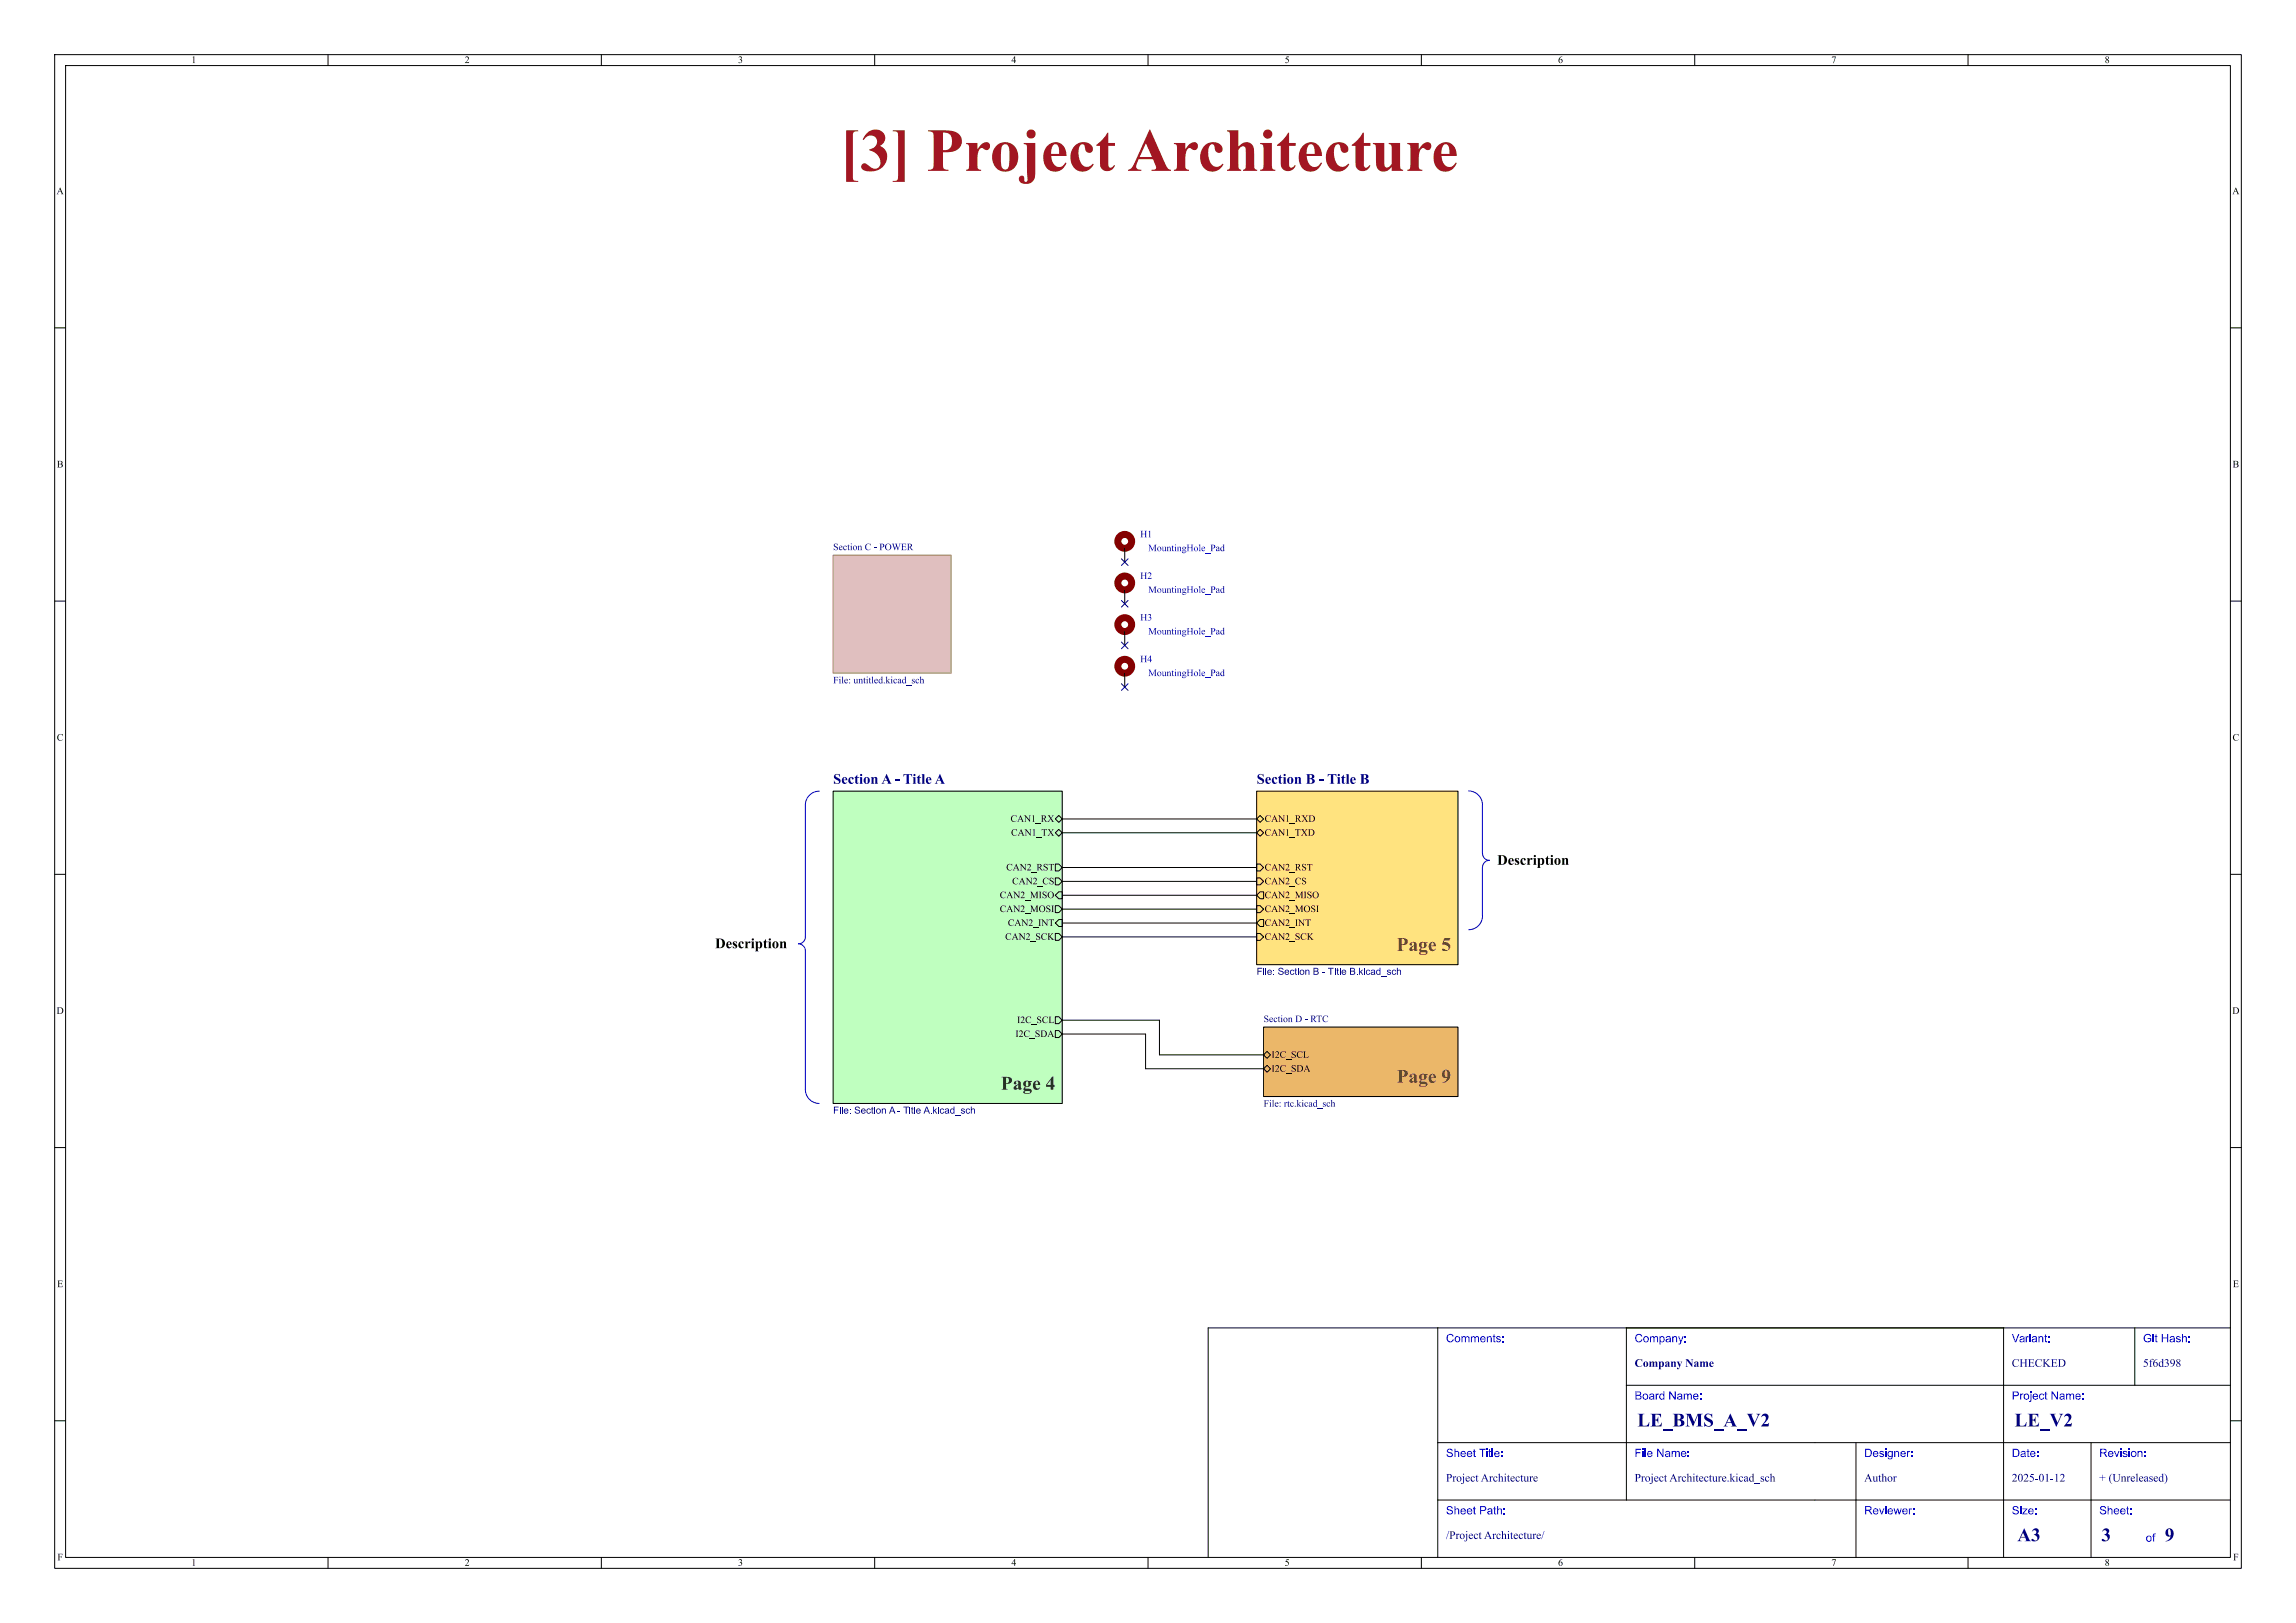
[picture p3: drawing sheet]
<svg xmlns="http://www.w3.org/2000/svg" width="420mm" height="297mm" viewBox="0 0 420 297" stroke-linecap="round" stroke-linejoin="round" font-family="sans-serif">
<defs><g id="words">
<text font-size="11.1" fill="#a21622" x="153.6" y="34.2">[3] ProjectArchitecture</text>
<g font-size="3.5" fill="#644632">
<text x="255.5" y="174.4">Page5</text>
<text x="255.5" y="198.6">Page9</text>
</g>
<text font-size="3.5" fill="#143c28" x="183.1" y="199.8">Page4</text>
<g font-size="3.5" fill="#00007f">
<text x="299.5" y="261.9">LE_BMS_A_V2</text>
<text x="368.5" y="261.9">LE_V2</text>
<text x="369" y="282.9">A3</text>
<text x="384.4" y="282.9">3</text>
<text x="396" y="282.9">9</text>
</g>
<g font-size="2.7" fill="#000084">
<text x="152.4" y="143.8">SectionA - Title A</text>
<text x="229.9" y="143.8">SectionB - Title B</text>
</g>
<g font-size="2.7">
<text x="273.9" y="159.3">Description</text>
<text x="130.8" y="174.6">Description</text>
</g>
<g font-size="2.1" fill="#00f">
<text x="264.5" y="246.2">Comments:</text>
<text x="299" y="246.2">Company:</text>
<text x="368" y="246.2">Variant:</text>
<text x="392" y="246.2">Git Hash:</text>
<text x="299" y="256.7">Board Name:</text>
<text x="368" y="256.7">Project Name:</text>
<text x="264.5" y="267.2">Sheet Title:</text>
<text x="299" y="267.2">File Name:</text>
<text x="341" y="267.2">Designer:</text>
<text x="368" y="267.2">Date:</text>
<text x="384" y="267.2">Revision:</text>
<text x="264.5" y="277.7">Sheet Path:</text>
<text x="341" y="277.7">Reviewer:</text>
<text x="368" y="277.7">Size:</text>
<text x="384" y="277.7">Sheet:</text>
<text x="392.5" y="282.7">of</text>
</g>
<g font-size="2.1" fill="#00007f">
<text x="299" y="250.7">CompanyName</text>
<text x="368" y="250.7">CHECKED</text>
<text x="392" y="250.7">5f6d398</text>
<text x="264.5" y="271.7">ProjectArchitecture</text>
<text x="299" y="271.7">ProjectArchitecture.kicad_sch</text>
<text x="341" y="271.7">Author</text>
<text x="368" y="271.7">2025-01-12</text>
<text x="384" y="271.7">+ (Unreleased)</text>
<text x="264.5" y="282.2">/ProjectArchitecture/</text>
</g>
<g font-size="1.8">
<text x="35" y="12">1</text>
<text x="85" y="12">2</text>
<text x="135" y="12">3</text>
<text x="185" y="12">4</text>
<text x="235" y="12">5</text>
<text x="285" y="12">6</text>
<text x="335" y="12">7</text>
<text x="385" y="12">8</text>
<text x="10.3" y="36">A</text>
<text x="408.3" y="36">A</text>
<text x="10.4" y="86">B</text>
<text x="408.4" y="86">B</text>
<text x="10.4" y="136">C</text>
<text x="408.4" y="136">C</text>
<text x="184.9" y="150.8">CAN1_RX</text>
<text x="185" y="153.4">CAN1_TX</text>
<text x="231.3" y="150.8">CAN1_RXD</text>
<text x="231.3" y="153.4">CAN1_TXD</text>
<text x="184.1" y="159.7">CAN2_RST</text>
<text x="231.3" y="159.7">CAN2_RST</text>
<text x="182.9" y="164.8">CAN2_MISO</text>
<text x="182.9" y="167.4">CAN2_MOSI</text>
<text x="185.1" y="162.3">CAN2_CS</text>
<text x="231.3" y="162.3">CAN2_CS</text>
<text x="231.3" y="164.8">CAN2_MISO</text>
<text x="231.3" y="167.4">CAN2_MOSI</text>
<text x="183.9" y="172.4">CAN2_SCK</text>
<text x="184.4" y="169.9">CAN2_INT</text>
<text x="231.3" y="169.9">CAN2_INT</text>
<text x="231.3" y="172.4">CAN2_SCK</text>
<text x="10.3" y="186">D</text>
<text x="185.7" y="190.2">I2C_SDA</text>
<text x="186" y="187.7">I2C_SCL</text>
<text x="408.3" y="186">D</text>
<text x="232.6" y="194">I2C_SCL</text>
<text x="232.6" y="196.6">I2C_SDA</text>
<text x="10.4" y="236">E</text>
<text x="408.4" y="236">E</text>
<text x="10.5" y="286">F</text>
<text x="35" y="287">1</text>
<text x="85" y="287">2</text>
<text x="135" y="287">3</text>
<text x="185" y="287">4</text>
<text x="235" y="287">5</text>
<text x="285" y="287">6</text>
<text x="335" y="287">7</text>
<text x="385" y="287">8</text>
<text x="408.5" y="286">F</text>
</g>
<g font-size="1.8" fill="#000084">
<text x="152.4" y="100.9">SectionC - POWER</text>
<text x="152.4" y="125.7">File: untitled.kicad_sch</text>
<text x="229.9" y="179.1">File: Section B - TItle B.kicad_sch</text>
<text x="231.1" y="187.2">SectionD - RTC</text>
<text x="231.1" y="203.2">File: rtc.kicad_sch</text>
<text x="152.4" y="204.5">File: Section A - Title A.kicad_sch</text>
</g>
<g font-size="1.8" fill="#0000c2">
<text x="208.6" y="98.8">H1</text>
<text x="210" y="101.3">MountingHole_Pad</text>
<text x="208.6" y="106.4">H2</text>
<text x="210" y="108.9">MountingHole_Pad</text>
<text x="208.6" y="114">H3</text>
<text x="210" y="116.6">MountingHole_Pad</text>
<text x="208.6" y="121.6">H4</text>
<text x="210" y="124.2">MountingHole_Pad</text>
</g>
</g></defs>
<g fill="none" stroke="#000" stroke-width=".18">
<path d="M10 10h400v277h-400zM12 12h396v273h-396zM60 10v2M110 10v2M160 10v2M210 10v2M260 10v2M310 10v2M360 10v2M10 60h2M408 60h2M10 110h2"/>
<path d="M408 110h2M10 160h2M408 160h2M10 210h2M408 210h2M263 243v42M297.5 253.5h110.5M297.5 243v31.5M366.5 243v42M390.5 243v10.5M408 243h-187v42M10 260h2"/>
<path d="M263 274.5h145M263 264h145M339.5 264v21M382.5 264v21M408 260h2M60 285v2M110 285v2M160 285v2M210 285v2M260 285v2M310 285v2M360 285v2"/>
</g>
<path d="M152.4 101.6h21.6v21.6h-21.6z" fill="#e0bfbf" stroke="#e0bfbf" stroke-width=".18"/>
<path d="M231.1 188h35.6v12.7h-35.6z" fill="#ebb769" stroke="#ebb769" stroke-width=".18"/>
<path d="M229.9 144.8h36.8v31.7h-36.8z" fill="#ffe37f" stroke="#ffe37f" stroke-width=".18"/>
<path d="M152.4 144.8h41.9v57.1h-41.9z" fill="#bfffbf" stroke="#bfffbf" stroke-width=".18"/>
<path d="M152.4 101.6h21.6v21.6h-21.6z" fill="none" stroke="#a38080" stroke-width=".18"/>
<g fill="#000084">
<path d="M153.9 123.9l.3-.1v1.1l.1 .1h-.4l.2-.1v-.8z"/>
<path d="M159.4 123.9l.3-.1v1.1l.1 .1h-.4l.1-.1v-.8z"/>
<path d="M161.1 123.9l.3-.1v1.1l.1 .1-.2 .1v-.1h-.4l-.2-.2v-.2h.2l.1 .3h.3l-.1-.6h-.2l-.1 .3h-.2l.2-.3h.4l-.1-.4z"/>
<path d="M162 123.9l.3-.1v.8l.2-.3v-.1h.3l-.4 .4 .5 .4h-.4l-.2-.4v.4h.1h-.4l.1-.1v-.9z"/>
<path d="M165.4 123.9l.3-.1v1.1l.1 .1-.2 .1v-.1h-.4l-.2-.2v-.2h.2l.1 .3h.3l-.1-.6h-.2l-.1 .3h-.2l.2-.3h.4l-.1-.4z"/>
<path d="M168.2 123.9l.3-.1v.6l.2-.2 .2 .1 .2 .7h-.4l.1-.1v-.5l-.1-.1-.2 .1v.6h.1h-.4l.1-.1v-.8z"/>
<circle cx="153.6" cy="123.9" r=".09"/>
<circle cx="158.6" cy="123.9" r=".09"/>
<circle cx="163.1" cy="123.9" r=".09"/>
</g>
<path d="M231.1 188h35.6v12.7h-35.6zM231.1 193l.7-.6 .6 .6-.6 .7zM231.1 195.6l.7-.7 .6 .7-.6 .6z" fill="none" stroke="#000" stroke-width=".18"/>
<g fill="#000084">
<path d="M232.7 201.4l.3-.1v1.1l.1 .1h-.4l.1-.1v-.8z"/>
<path d="M237.2 201.4l.3-.1v.8l.2-.3v-.1h.3l-.4 .3 .5 .5h-.4l-.2-.4v.3l.1 .1h-.4l.1-.2v-.9z"/>
<path d="M240.6 201.4l.3-.1v1.1h.1l-.2 .1-.1-.1-.3 .1-.2-.3v-.1h.1l.2 .3h.2l-.1-.6h-.1l-.2 .3h-.1l.2-.4 .3 .1v-.4z"/>
<path d="M243.4 201.4l.3-.1v.6l.2-.2 .2 .1 .2 .7h-.4l.1-.2v-.4l-.1-.1-.2 .1v.5l.1 .1h-.4l.1-.1v-.8z"/>
<circle cx="232.4" cy="201.4" r=".09"/>
<circle cx="238.3" cy="201.4" r=".09"/>
</g>
<path d="M229.9 144.8h36.8v31.7h-36.8zM229.9 149.9l.6-.7 .6 .7-.6 .6zM229.9 152.4l.6-.6 .6 .6-.6 .6zM229.9 158.1h.6l.6 .7-.6 .6h-.6zM229.9 160.7h.6l.6 .6-.6 .6h-.6zM229.9 163.8l.6-.6h.6v1.3h-.6zM229.9 165.7h.6l.6 .7-.6 .6h-.6zM229.9 170.8h.6l.6 .7-.6 .6h-.6zM230.5 168.3h.6v1.2h-.6l-.6-.6z" fill="none" stroke="#000" stroke-width=".18"/>
<g fill="#000084">
<path d="M230 177.1h.9v.2h-.7v.4h.6v.1h-.6v.6h-.2z"/>
<path d="M231.1 177.1h.1v.2h-.1z"/>
<path d="M231.5 177.1h.1v1.3h-.1z"/>
<path d="M233.9 177.2l.6-.1 .3 .3-.2 .1a.27 .27 0 0 0-.3-.3 .27 .27 0 0 0-.2 .4h.2a.43 .43 0 0 1 .5 .6 .43 .43 0 0 1-.7 .2l-.3-.3 .2-.1a.31 .31 0 0 0 .3 .3 .31 .31 0 0 0 .3-.4l-.7-.3z"/>
<path d="M236.9 177.2l.2-.1v.4h.1v.1h-.1v.5l.2 .3a.23 .23 0 0 1-.3 0 .23 .23 0 0 1-.1-.3v-.5h-.1z"/>
<path d="M237.4 177.1h.1v.2h-.1z"/>
<path d="M240.3 177.1l.8 .1 .1 .3-.2 .2 .2 .3a.38 .38 0 0 1-.4 .4h-.5v-.2l.7-.1v-.3h-.6v.4h-.1v-.6h.4a.2 .2 0 0 0 .3-.1 .2 .2 0 0 0-.2-.2h-.4v.3h-.1z"/>
<path d="M242.9 177.1h1v.2h-.4v1.1h-.2v-1.1h-.4z"/>
<path d="M244.1 177.1h.2v1.3h-.2z"/>
<path d="M244.6 177.2l.2-.1v.4h.1v.1h-.1v.5l.1 .3a.23 .23 0 0 1-.2 0 .23 .23 0 0 1-.1-.3v-.5h-.1z"/>
<path d="M245.1 177.1h.1v1.3h-.1z"/>
<path d="M246.9 177.1l.9 .1v.3l-.1 .2 .2 .3a.38 .38 0 0 1-.5 .4h-.5v-.2l.8-.1-.1-.3h-.5v.4h-.2v-.6h.5a.2 .2 0 0 0 .3-.1 .2 .2 0 0 0-.2-.2h-.4v.3h-.2z"/>
<path d="M248.6 177.1h.2v.7l.3-.3h.2l-.3 .3 .4 .6h-.2l-.3-.5-.1 .5h-.2z"/>
<path d="M249.5 177.1h.2v.2h-.2z"/>
<path d="M251.8 177.5l.3-.1 .3 .2v-.5h.1v1.3l-.1-.1-.2 .1-.3-.1-.2-.3 .2-.1a.29 .29 0 0 0 .4 .4 .29 .29 0 0 0 .1-.5l-.3-.2-.2 .3h-.2z"/>
<path d="M255.5 177.1h.2v.5l.3-.2 .2 .2 .1 .8h-.2v-.7l-.2-.1-.2 .1v.7h-.2z"/>
</g>
<path d="M152.4 144.8h41.9v57.1h-41.9zM193 149.9l.7-.7 .6 .7-.6 .6zM193 152.4l.7-.6 .6 .6-.6 .6zM193 158.1h.7l.6 .7-.6 .6h-.7zM193 160.7h.7l.6 .6-.6 .6h-.7zM193 165.7h.7l.6 .7-.6 .6h-.7zM193 170.8h.7l.6 .7-.6 .6h-.7zM193.7 168.3h.6v1.2h-.6l-.7-.6zM193.7 163.2h.6v1.3h-.6l-.7-.7zM193 186.1h.7l.6 .6-.6 .6h-.7zM193 188.6h.7l.6 .6-.6 .7h-.7z" fill="none" stroke="#000" stroke-width=".18"/>
<g fill="#000084">
<path d="M152.5 202.5h.9v.2h-.7v.4h.6v.1h-.6v.6h-.2z"/>
<path d="M153.6 202.5h.2v.2h-.2z"/>
<path d="M154 202.5h.1v1.3h-.1z"/>
<path d="M156.5 202.6l.6-.1 .2 .3-.2 .1a.27 .27 0 0 0-.3-.3 .27 .27 0 0 0-.2 .4h.2a.43 .43 0 0 1 .5 .6 .43 .43 0 0 1-.7 .2l-.3-.3 .2-.1a.31 .31 0 0 0 .3 .3 .31 .31 0 0 0 .3-.4l-.6-.3z"/>
<path d="M159.5 202.6l.1-.1v.4h.2v.1h-.2v.5l.2 .3a.23 .23 0 0 1-.3 0 .23 .23 0 0 1 0-.3v-.5h-.2z"/>
<path d="M159.9 202.5h.2v.2h-.2z"/>
<path d="M163.1 202.5h.2l.5 1.3h-.2l-.1-.4h-.6l-.1 .4h-.2l.2-.5h.6l-.2-.7-.2 .7h-.2z"/>
<path d="M165.3 202.5h1v.2h-.5v1.1h-.1v-1.1h-.4z"/>
<path d="M166.4 202.5h.1v.2h-.1z"/>
<path d="M166.8 202.6l.1-.1v.4h.2v.1h-.2v.5l.2 .3a.23 .23 0 0 1-.3 0 .23 .23 0 0 1 0-.3v-.5h-.2z"/>
<path d="M167.2 202.5h.2v1.3h-.2z"/>
<path d="M169.4 202.5h.2l.5 1.3h-.2l-.1-.4h-.5l-.2 .4h-.2l.2-.5h.6l-.2-.7-.2 .7h-.2z"/>
<path d="M170.7 202.5h.1v.7l.4-.3h.2l-.3 .3 .3 .6h-.1l-.3-.5-.2 .5h-.1z"/>
<path d="M171.6 202.5h.1v.2h-.1z"/>
<path d="M173.9 202.9l.3-.1 .2 .2v-.5h.2v1.3l-.2-.1-.1 .1-.3-.1-.2-.3 .1-.1a.29 .29 0 0 0 .4 .4 .29 .29 0 0 0 .1-.5l-.3-.2-.2 .3h-.1z"/>
<path d="M177.6 202.5h.2v.5l.2-.2 .3 .2v.8h-.1v-.7l-.2-.1-.2 .1v.7h-.2z"/>
</g>
<g fill="none" stroke="#840000" stroke-width="1.3">
<circle cx="205.7" cy="99.1" r="1.27"/>
<circle cx="205.7" cy="106.7" r="1.27"/>
<circle cx="205.7" cy="114.3" r="1.27"/>
<circle cx="205.7" cy="121.9" r="1.27"/>
</g>
<g fill="none" stroke="#000" stroke-width=".18">
<path d="M205.7 100.3v2.6M205.7 108v2.5M205.7 115.6v2.5M205.7 123.2v2.5M194.3 149.9h35.6M194.3 158.8h35.6M194.3 152.4h35.6M194.3 171.5h35.6M194.3 163.8h35.6M194.3 161.3h35.6M194.3 168.9h35.6M194.3 166.4h35.6"/>
<path d="M194.3 186.7h17.8v6.3h19M194.3 189.2h15.2v6.4h21.6"/>
</g>
<path d="M149.9 144.8a2.54 2.54 0 0 0-2.6 2.5v24.2a1.28 1.28 0 0 1-1.3 1.2 1.28 1.28 0 0 1 1.3 1.3v25.4a2.56 2.56 0 0 0 2.6 2.5M268.6 144.7a2.53 2.53 0 0 1 2.6 2.6v8.9a1.27 1.27 0 0 0 1.3 1.2 1.32 1.32 0 0 0-1.3 1.3v8.9a2.54 2.54 0 0 1-2.6 2.5" fill="none" stroke="#0000c2" stroke-width=".18"/>
<path d="M205.1 117.5l1.2 1.2M205.1 102.3l1.2 1.2M205.1 109.9l1.2 1.2M206.3 117.5l-1.2 1.2M206.3 102.3l-1.2 1.2M206.3 109.9l-1.2 1.2M205.1 125.1l1.2 1.2M206.3 125.1l-1.2 1.2" fill="none" stroke="#000084" stroke-width=".18"/>
<g fill="#000">
<circle cx="280.8" cy="156.7" r=".2"/>
<circle cx="283.9" cy="156.7" r=".2"/>
<circle cx="137.7" cy="171.9" r=".2"/>
<circle cx="140.8" cy="171.9" r=".2"/>
</g>
<use href="#words"/>
</svg>
